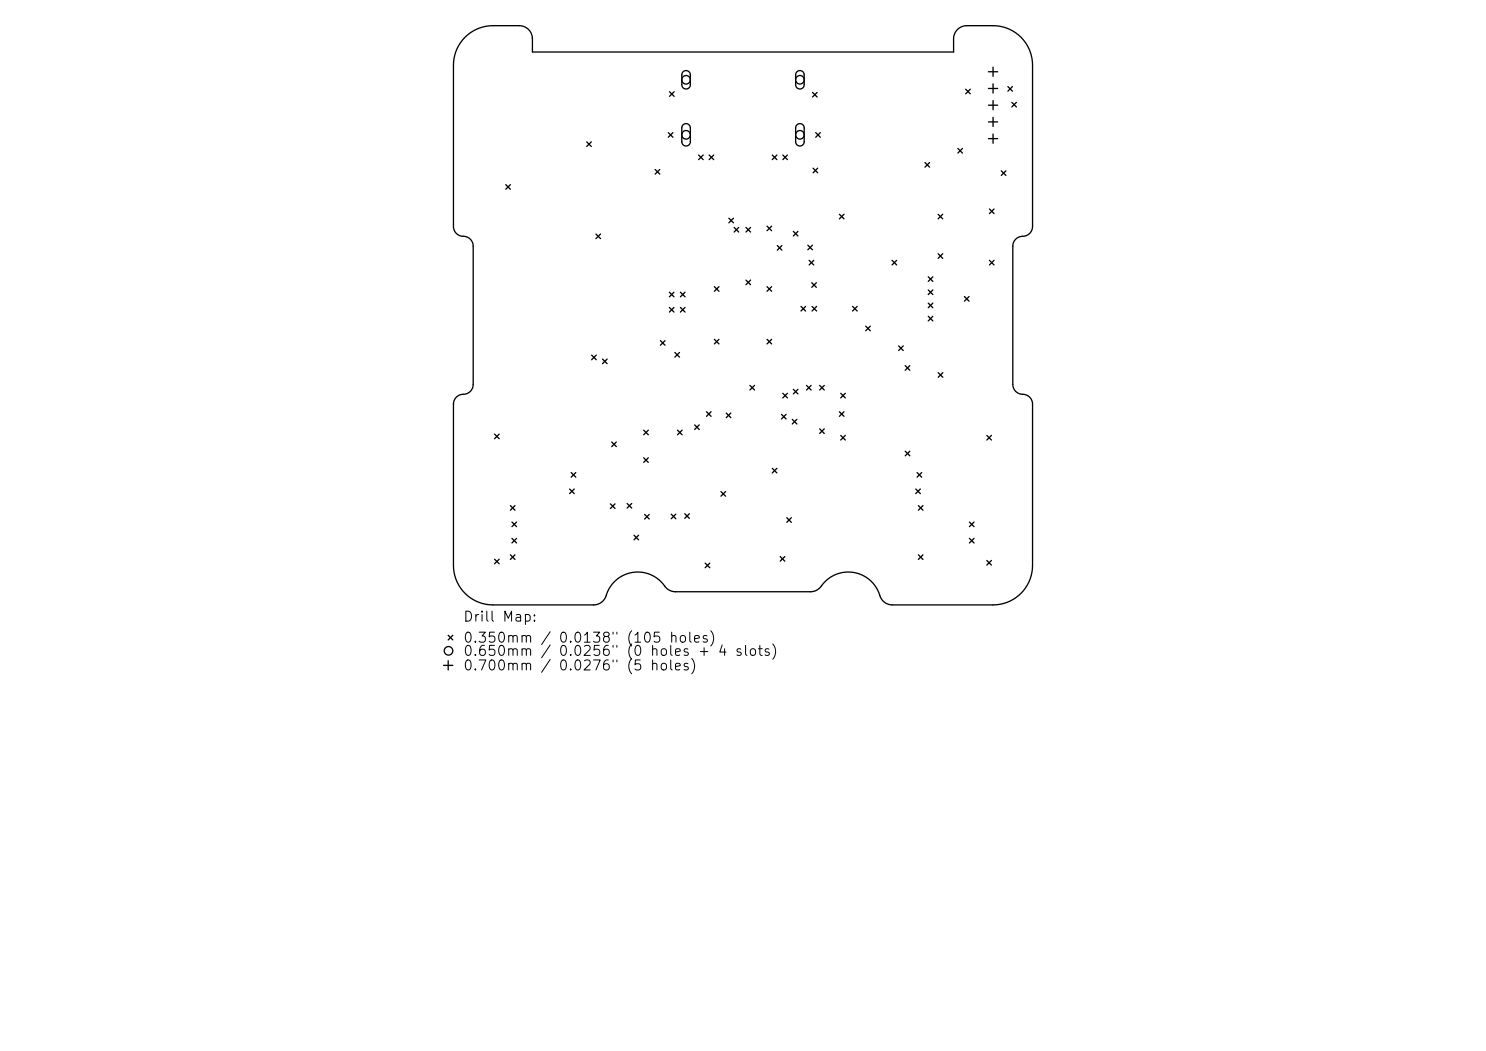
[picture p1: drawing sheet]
<svg xmlns="http://www.w3.org/2000/svg" width="297mm" height="210mm" viewBox="0 0 297 210" stroke-linecap="round" stroke-linejoin="round" font-family="sans-serif">
<defs><g id="words">
<g font-size="2">
<text x="92.4" y="124.7">Drill Map:</text>
<text x="92.4" y="128.9">0.350mm / 0.0138&quot; (105 holes)</text>
<text x="92.4" y="131.6">0.650mm</text>
<text x="111.5" y="131.6">0.0256&quot; (0 holes + 4 slots)</text>
<text x="92.4" y="134.5">0.700mm / 0.0276&quot; (5 holes)</text>
</g>
</g></defs>
<g fill="none" stroke="#000" stroke-width=".26">
<path d="M92.9 7.4a7.9 7.9 0 0 1 5.6-2.3h5.3a2.63 2.63 0 0 1 2.6 2.7v2.6h84.2v-2.6a2.63 2.63 0 0 1 2.6-2.7h5.3a7.9 7.9 0 0 1 7.9 7.9v32.2a2.15 2.15 0 0 1-2.5 2.1l-1 .6-.5 1.1v27.8a2.15 2.15 0 0 0 2.5 2.1l1 .6 .4 .6 .1 .7v32.2a7.9 7.9 0 0 1-7.9 7.9h-20.1a2.79 2.79 0 0 1-2.7-2.4 6.6 6.6 0 0 0-5.6-4.2 6.6 6.6 0 0 0-6.3 3.2 2.63 2.63 0 0 1-1.8 .7h-27a2.89 2.89 0 0 1-2.5-1.5 6.7 6.7 0 0 0-6.7-2.2 6.7 6.7 0 0 0-4.9 5.1 2.63 2.63 0 0 1-2.3 1.3h-20.1a7.9 7.9 0 0 1-7.9-7.9v-32.2a2.15 2.15 0 0 1 2.5-2.1l1-.6 .5-1.1v-27.8a2.15 2.15 0 0 0-2.5-2l-1-.7-.4-.6-.1-.7v-32.2a7.9 7.9 0 0 1 2.3-5.6zM133.8 18.3l.9 1M134.7 18.3l-.9 1M136.5 14.4a.86 .86 0 0 1 1-.2 .86 .86 0 0 1 .5 .8v1.9a.85 .85 0 0 1-.9 .9 .85 .85 0 0 1-.8-.9v-2zM159.3 14.4a.85 .85 0 0 1 .9-.2 .85 .85 0 0 1 .5 .8v1.9a.85 .85 0 0 1-.8 .9 .85 .85 0 0 1-.9-.9v-2zM162.4 18.5l.9 .9M163.3 18.5l-.9 .9M193 17.8l.9 .9M193.9 17.8l-.9 .9M197.6 14.3h1.8M197.6 17.7h1.8M198.5 13.4v1.9"/>
<path d="M198.5 16.8v1.8M201.4 17.3l1 .9M202.4 17.3l-1 .9M101.1 36.9l.9 .9M102 36.9l-.9 .9M117.3 28.3l.9 1M118.2 28.3l-.9 1M130.9 33.9l1 .9M131.9 33.9l-1 .9M133.6 26.5l.9 .9M134.5 26.5l-.9 .9M136.5 25a.85 .85 0 0 1 1-.2 .85 .85 0 0 1 .5 .8v2.7a.85 .85 0 0 1-.9 .9 .85 .85 0 0 1-.8-.9v-2.8z"/>
<path d="M139.6 31l.9 .9M140.5 31l-.9 .9M141.7 31l.9 .9M142.6 31l-.9 .9M154.4 31l.9 .9M155.3 31l-.9 .9M156.5 31l.9 .9M157.4 31l-.9 .9M159.3 25a.85 .85 0 0 1 .9-.2 .85 .85 0 0 1 .5 .8v2.7a.85 .85 0 0 1-.8 .9 .85 .85 0 0 1-.9-.9v-2.8zM162.5 33.6l.9 .9M163 26.5l1 .9M163.4 33.6l-.9 .9"/>
<path d="M164 26.5l-1 .9M184.9 32.5l.9 .9M185.8 32.5l-.9 .9M191.4 29.7l1 .9M192.4 29.7l-1 .9M197.6 21h1.8M197.6 24.4h1.8M197.6 27.7h1.8M198.5 20.1v1.8M198.5 23.4v1.9M198.5 26.8v1.8M200.1 34.1l.9 1"/>
<path d="M201 34.1l-.9 1M202.2 20.5l.9 .9M203.1 20.5l-.9 .9M119.1 46.8l.9 .9M120 46.8l-.9 .9M133.8 58.4l.9 .9M134.7 58.4l-.9 .9M136 58.4l.9 .9M136.9 58.4l-.9 .9M142.8 57.3l.9 .9M143.7 57.3l-.9 .9M145.7 43.6l.9 .9"/>
<path d="M146.6 43.6l-.9 .9M146.7 45.4l.9 1M147.6 45.4l-.9 1M149.1 45.4l.9 1M149.1 56l.9 .9M150 45.4l-.9 1M150 56l-.9 .9M153.3 45.2l.9 .9M153.3 57.3l.9 .9M154.2 57.3l-.9 .9M154.2 45.2l-.9 .9M155.4 49.1l.9 .9"/>
<path d="M156.3 49.1l-.9 .9M158.6 46.2l.9 1M159.5 46.2l-.9 1M161.5 49l.9 .9M161.7 52l.9 .9M162.2 56.5l1 .9M162.4 49l-.9 .9M162.6 52l-.9 .9M163.2 56.5l-1 .9M167.8 42.8l.9 .9M168.7 42.8l-.9 .9M178.3 52l.9 .9"/>
<path d="M179.2 52l-.9 .9M185.5 55.3l.9 .9M185.5 57.9l.9 1M186.4 55.3l-.9 .9M186.4 57.9l-.9 1M187.5 42.8l.9 .9M187.5 50.7l.9 .9M188.4 50.7l-.9 .9M188.4 42.8l-.9 .9M192.8 59.3l.9 .9M193.7 59.3l-.9 .9M197.8 41.8l.9 .9"/>
<path d="M197.8 52l.9 .9M198.7 41.8l-.9 .9M198.7 52l-.9 .9M118.2 71l1 .9M119.2 71l-1 .9M120.4 71.7l.9 1M121.3 71.7l-.9 1M132 68.1l.9 .9M132.9 68.1l-.9 .9M133.8 61.4l.9 1M134.7 61.4l-.9 1M134.9 70.4l.9 1"/>
<path d="M135.8 70.4l-.9 1M136 61.4l.9 1M136.9 61.4l-.9 1M142.8 67.8l.9 .9M143.7 67.8l-.9 .9M149.9 77l.9 .9M150.8 77l-.9 .9M153.3 67.8l.9 .9M154.2 67.8l-.9 .9M156.5 78.6l.9 .9M157.4 78.6l-.9 .9M158.6 77.8l.9 .9"/>
<path d="M159.5 77.8l-.9 .9M160.1 61.2l.9 .9M161 61.2l-.9 .9M161.2 77l.9 .9M162.1 77l-.9 .9M162.3 61.2l.9 .9M163.2 61.2l-.9 .9M163.8 77l.9 .9M164.7 77l-.9 .9M168 78.6l1 .9M169 78.6l-1 .9M170.4 61.2l.9 .9"/>
<path d="M171.3 61.2l-.9 .9M173 65.2l1 .9M174 65.2l-1 .9M179.6 69.1l.9 .9M180.5 69.1l-.9 .9M180.9 73.1l.9 .9M181.8 73.1l-.9 .9M185.5 60.6l.9 .9M185.5 63.2l.9 .9M186.4 63.2l-.9 .9M186.4 60.6l-.9 .9M187.5 74.5l.9 .9"/>
<path d="M188.4 74.5l-.9 .9M98.9 86.7l.9 1M99.8 86.7l-.9 1M113.8 97.7l1 .9M114.2 94.4l.9 .9M114.8 97.7l-1 .9M115.1 94.4l-.9 .9M122.3 88.3l.9 .9M123.2 88.3l-.9 .9M128.7 86l.9 .9M128.7 91.5l.9 .9M129.6 86l-.9 .9"/>
<path d="M129.6 91.5l-.9 .9M135.4 86l.9 .9M136.3 86l-.9 .9M138.8 84.9l1 .9M139.8 84.9l-1 .9M141.2 82.3l.9 .9M142.1 82.3l-.9 .9M144.1 98.2l.9 .9M145 98.2l-.9 .9M145.1 82.5l1 1M146.1 82.5l-1 1M154.4 93.6l.9 .9"/>
<path d="M155.3 93.6l-.9 .9M156.2 82.8l.9 .9M157.1 82.8l-.9 .9M158.4 83.8l.9 .9M159.3 83.8l-.9 .9M163.8 85.7l.9 .9M164.7 85.7l-.9 .9M167.8 82.3l.9 .9M168 87l1 .9M168.7 82.3l-.9 .9M169 87l-1 .9M180.9 90.2l.9 .9"/>
<path d="M181.8 90.2l-.9 .9M183 97.7l.9 .9M183.3 94.4l.9 .9M183.9 97.7l-.9 .9M184.2 94.4l-.9 .9M197.2 87l1 .9M198.2 87l-1 .9M98.9 111.7l.9 1M99.8 111.7l-.9 1M102 101l.9 .9M102 110.9l.9 .9M102.3 104.3l.9 .9"/>
<path d="M102.3 107.6l.9 .9M102.9 101l-.9 .9M102.9 110.9l-.9 .9M103.2 104.3l-.9 .9M103.2 107.6l-.9 .9M122 100.7l.9 .9M122.9 100.7l-.9 .9M125.3 100.6l1 .9M126.3 100.6l-1 .9M126.7 106.9l.9 1M127.6 106.9l-.9 1M128.8 102.8l1 .9"/>
<path d="M129.8 102.8l-1 .9M134.2 102.7l.9 1M135.1 102.7l-.9 1M136.9 102.7l.9 .9M137.8 102.7l-.9 .9M140.9 112.5l1 .9M141.9 112.5l-1 .9M155.9 111.2l1 .9M156.9 111.2l-1 .9M157.2 103.4l1 1M158.2 103.4l-1 1M183.6 101l.9 .9"/>
<path d="M183.6 110.9l.9 .9M184.5 101l-.9 .9M184.5 110.9l-.9 .9M193.8 104.3l.9 .9M193.8 107.6l.9 .9M194.7 104.3l-.9 .9M194.7 107.6l-.9 .9M197.2 112l1 .9M198.2 112l-1 .9M88.7 133h1.8M89.6 126.9l.9 1M89.6 132v1.9"/>
<path d="M90.5 126.9l-.9 1"/>
<circle cx="137.1" cy="15.9" r=".85"/>
<circle cx="159.9" cy="15.9" r=".85"/>
<circle cx="137.1" cy="26.9" r=".85"/>
<circle cx="159.9" cy="26.9" r=".85"/>
<circle cx="89.6" cy="130" r=".85"/>
</g>
<use href="#words"/>
</svg>
